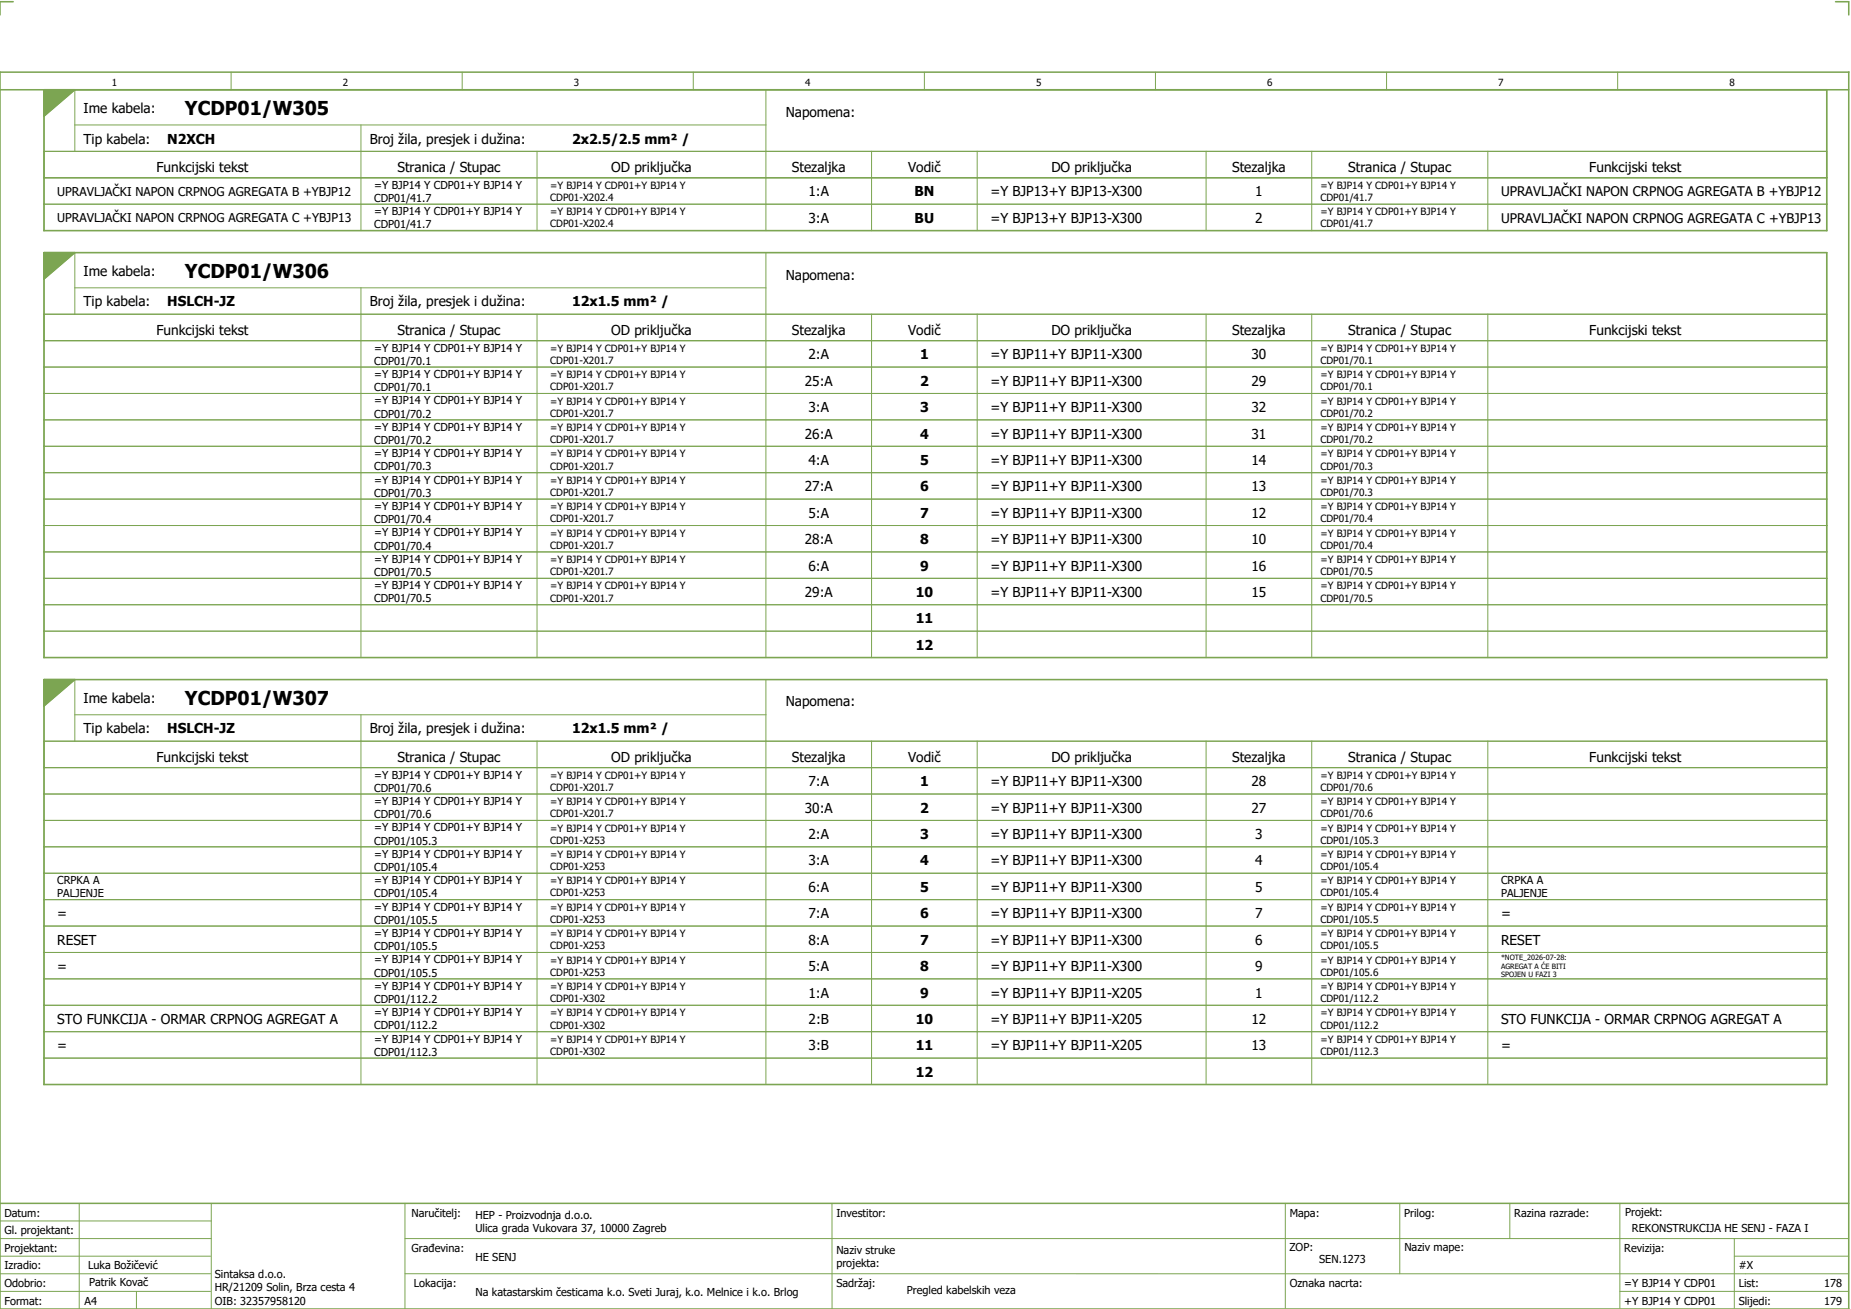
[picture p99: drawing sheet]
<svg xmlns="http://www.w3.org/2000/svg" width="421mm" height="297mm" viewBox="0 0 421 297" stroke-linecap="round" stroke-linejoin="round" font-family="sans-serif">
<defs><g id="words">
<g font-size="4.3">
<text x="42" y="26.1">YCDP01/W305</text>
<text x="42" y="63.1">YCDP01/W306</text>
<text x="42" y="160.1">YCDP01/W307</text>
</g>
<g font-size="3.1">
<text x="19" y="25.6">Ime kabela:</text>
<text x="178.5" y="26.5">Napomena:</text>
<text x="19" y="32.6">Tip kabela:</text>
<text x="38" y="32.6">N2XCH</text>
<text x="84" y="32.6">Broj žila, presjek i dužina:</text>
<text x="130" y="32.6">2x2.5/2.5 mm² /</text>
<text x="35.6" y="39.1">Funkcijski tekst</text>
<text x="90.3" y="39.1">Stranica / Stupac</text>
<text x="138.9" y="39.1">OD priključka</text>
<text x="179.9" y="39.1">Stezaljka</text>
<text x="206.3" y="39.1">Vodič</text>
<text x="238.9" y="39.1">DO priključka</text>
<text x="279.9" y="39.1">Stezaljka</text>
<text x="306.3" y="39.1">Stranica / Stupac</text>
<text x="361.1" y="39.1">Funkcijski tekst</text>
<text x="183.7" y="44.6">1:A</text>
<text x="207.7" y="44.6">BN</text>
<text x="225" y="44.6">=Y BJP13+Y BJP13-X300</text>
<text x="285.2" y="44.6">1</text>
<text x="183.7" y="50.6">3:A</text>
<text x="207.8" y="50.6">BU</text>
<text x="225" y="50.6">=Y BJP13+Y BJP13-X300</text>
<text x="285.2" y="50.6">2</text>
<text x="19" y="62.6">Ime kabela:</text>
<text x="178.5" y="63.5">Napomena:</text>
<text x="19" y="69.6">Tip kabela:</text>
<text x="38" y="69.6">HSLCH-JZ</text>
<text x="84" y="69.6">Broj žila, presjek i dužina:</text>
<text x="130" y="69.6">12x1.5 mm² /</text>
<text x="35.6" y="76.1">Funkcijski tekst</text>
<text x="90.3" y="76.1">Stranica / Stupac</text>
<text x="138.9" y="76.1">OD priključka</text>
<text x="179.9" y="76.1">Stezaljka</text>
<text x="206.3" y="76.1">Vodič</text>
<text x="238.9" y="76.1">DO priključka</text>
<text x="279.9" y="76.1">Stezaljka</text>
<text x="306.3" y="76.1">Stranica / Stupac</text>
<text x="361.1" y="76.1">Funkcijski tekst</text>
<text x="183.7" y="81.6">2:A</text>
<text x="209" y="81.6">1</text>
<text x="225" y="81.6">=Y BJP11+Y BJP11-X300</text>
<text x="284.3" y="81.6">30</text>
<text x="182.8" y="87.6">25:A</text>
<text x="209" y="87.6">2</text>
<text x="225" y="87.6">=Y BJP11+Y BJP11-X300</text>
<text x="284.3" y="87.6">29</text>
<text x="183.7" y="93.6">3:A</text>
<text x="209" y="93.6">3</text>
<text x="225" y="93.6">=Y BJP11+Y BJP11-X300</text>
<text x="284.3" y="93.6">32</text>
<text x="182.8" y="99.6">26:A</text>
<text x="209" y="99.6">4</text>
<text x="225" y="99.6">=Y BJP11+Y BJP11-X300</text>
<text x="284.3" y="99.6">31</text>
<text x="183.7" y="105.6">4:A</text>
<text x="209" y="105.6">5</text>
<text x="225" y="105.6">=Y BJP11+Y BJP11-X300</text>
<text x="284.3" y="105.6">14</text>
<text x="182.8" y="111.6">27:A</text>
<text x="209" y="111.6">6</text>
<text x="225" y="111.6">=Y BJP11+Y BJP11-X300</text>
<text x="284.3" y="111.6">13</text>
<text x="183.7" y="117.6">5:A</text>
<text x="209" y="117.6">7</text>
<text x="225" y="117.6">=Y BJP11+Y BJP11-X300</text>
<text x="284.3" y="117.6">12</text>
<text x="182.8" y="123.6">28:A</text>
<text x="209" y="123.6">8</text>
<text x="225" y="123.6">=Y BJP11+Y BJP11-X300</text>
<text x="284.3" y="123.6">10</text>
<text x="183.7" y="129.6">6:A</text>
<text x="209" y="129.6">9</text>
<text x="225" y="129.6">=Y BJP11+Y BJP11-X300</text>
<text x="284.3" y="129.6">16</text>
<text x="182.8" y="135.6">29:A</text>
<text x="208" y="135.6">10</text>
<text x="225" y="135.6">=Y BJP11+Y BJP11-X300</text>
<text x="284.3" y="135.6">15</text>
<text x="208" y="141.6">11</text>
<text x="208" y="147.6">12</text>
<text x="19" y="159.6">Ime kabela:</text>
<text x="178.5" y="160.5">Napomena:</text>
<text x="19" y="166.6">Tip kabela:</text>
<text x="38" y="166.6">HSLCH-JZ</text>
<text x="84" y="166.6">Broj žila, presjek i dužina:</text>
<text x="130" y="166.6">12x1.5 mm² /</text>
<text x="35.6" y="173.1">Funkcijski tekst</text>
<text x="90.3" y="173.1">Stranica / Stupac</text>
<text x="138.9" y="173.1">OD priključka</text>
<text x="179.9" y="173.1">Stezaljka</text>
<text x="206.3" y="173.1">Vodič</text>
<text x="238.9" y="173.1">DO priključka</text>
<text x="279.9" y="173.1">Stezaljka</text>
<text x="306.3" y="173.1">Stranica / Stupac</text>
<text x="361.1" y="173.1">Funkcijski tekst</text>
<text x="183.7" y="178.6">7:A</text>
<text x="209" y="178.6">1</text>
<text x="225" y="178.6">=Y BJP11+Y BJP11-X300</text>
<text x="284.3" y="178.6">28</text>
<text x="182.8" y="184.6">30:A</text>
<text x="209" y="184.6">2</text>
<text x="225" y="184.6">=Y BJP11+Y BJP11-X300</text>
<text x="284.3" y="184.6">27</text>
<text x="183.7" y="190.6">2:A</text>
<text x="209" y="190.6">3</text>
<text x="225" y="190.6">=Y BJP11+Y BJP11-X300</text>
<text x="285.2" y="190.6">3</text>
<text x="183.7" y="196.6">3:A</text>
<text x="209" y="196.6">4</text>
<text x="225" y="196.6">=Y BJP11+Y BJP11-X300</text>
<text x="285.2" y="196.6">4</text>
<text x="183.7" y="202.6">6:A</text>
<text x="209" y="202.6">5</text>
<text x="225" y="202.6">=Y BJP11+Y BJP11-X300</text>
<text x="285.2" y="202.6">5</text>
<text x="13" y="208.6">=</text>
<text x="183.7" y="208.6">7:A</text>
<text x="209" y="208.6">6</text>
<text x="225" y="208.6">=Y BJP11+Y BJP11-X300</text>
<text x="285.2" y="208.6">7</text>
<text x="341" y="208.6">=</text>
<text x="13" y="214.6">RESET</text>
<text x="183.7" y="214.6">8:A</text>
<text x="209" y="214.6">7</text>
<text x="225" y="214.6">=Y BJP11+Y BJP11-X300</text>
<text x="285.2" y="214.6">6</text>
<text x="341" y="214.6">RESET</text>
<text x="13" y="220.6">=</text>
<text x="183.7" y="220.6">5:A</text>
<text x="209" y="220.6">8</text>
<text x="225" y="220.6">=Y BJP11+Y BJP11-X300</text>
<text x="285.2" y="220.6">9</text>
<text x="183.7" y="226.6">1:A</text>
<text x="209" y="226.6">9</text>
<text x="225" y="226.6">=Y BJP11+Y BJP11-X205</text>
<text x="285.2" y="226.6">1</text>
<text x="13" y="232.6">STO FUNKCIJA - ORMAR CRPNOG AGREGAT A</text>
<text x="183.7" y="232.6">2:B</text>
<text x="208" y="232.6">10</text>
<text x="225" y="232.6">=Y BJP11+Y BJP11-X205</text>
<text x="284.3" y="232.6">12</text>
<text x="341" y="232.6">STO FUNKCIJA - ORMAR CRPNOG AGREGAT A</text>
<text x="13" y="238.6">=</text>
<text x="183.7" y="238.6">3:B</text>
<text x="208" y="238.6">11</text>
<text x="225" y="238.6">=Y BJP11+Y BJP11-X205</text>
<text x="284.3" y="238.6">13</text>
<text x="341" y="238.6">=</text>
<text x="208" y="244.6">12</text>
</g>
<g font-size="3">
<text x="341" y="44.6">UPRAVLJAČKI NAPON CRPNOG AGREGATA B +YBJP12</text>
<text x="341" y="50.6">UPRAVLJAČKI NAPON CRPNOG AGREGATA C +YBJP13</text>
</g>
<g font-size="2.8">
<text x="13" y="44.5">UPRAVLJAČKI NAPON CRPNOG AGREGATA B +YBJP12</text>
<text x="13" y="50.5">UPRAVLJAČKI NAPON CRPNOG AGREGATA C +YBJP13</text>
</g>
<g font-size="2.5">
<text x="85" y="42.9">=Y BJP14 Y CDP01+Y BJP14 Y</text>
<text x="85" y="45.9">CDP01/41.7</text>
<text x="85" y="48.9">=Y BJP14 Y CDP01+Y BJP14 Y</text>
<text x="85" y="51.9">CDP01/41.7</text>
<text x="85" y="79.9">=Y BJP14 Y CDP01+Y BJP14 Y</text>
<text x="85" y="82.9">CDP01/70.1</text>
<text x="85" y="85.9">=Y BJP14 Y CDP01+Y BJP14 Y</text>
<text x="85" y="88.9">CDP01/70.1</text>
<text x="85" y="91.9">=Y BJP14 Y CDP01+Y BJP14 Y</text>
<text x="85" y="94.9">CDP01/70.2</text>
<text x="85" y="97.9">=Y BJP14 Y CDP01+Y BJP14 Y</text>
<text x="85" y="100.9">CDP01/70.2</text>
<text x="85" y="103.9">=Y BJP14 Y CDP01+Y BJP14 Y</text>
<text x="85" y="106.9">CDP01/70.3</text>
<text x="85" y="109.9">=Y BJP14 Y CDP01+Y BJP14 Y</text>
<text x="85" y="112.9">CDP01/70.3</text>
<text x="85" y="115.9">=Y BJP14 Y CDP01+Y BJP14 Y</text>
<text x="85" y="118.9">CDP01/70.4</text>
<text x="85" y="121.9">=Y BJP14 Y CDP01+Y BJP14 Y</text>
<text x="85" y="124.9">CDP01/70.4</text>
<text x="85" y="127.9">=Y BJP14 Y CDP01+Y BJP14 Y</text>
<text x="85" y="130.9">CDP01/70.5</text>
<text x="85" y="133.9">=Y BJP14 Y CDP01+Y BJP14 Y</text>
<text x="85" y="136.9">CDP01/70.5</text>
<text x="85" y="176.9">=Y BJP14 Y CDP01+Y BJP14 Y</text>
<text x="85" y="179.9">CDP01/70.6</text>
<text x="85" y="182.9">=Y BJP14 Y CDP01+Y BJP14 Y</text>
<text x="85" y="185.9">CDP01/70.6</text>
<text x="85" y="188.9">=Y BJP14 Y CDP01+Y BJP14 Y</text>
<text x="85" y="191.9">CDP01/105.3</text>
<text x="85" y="194.9">=Y BJP14 Y CDP01+Y BJP14 Y</text>
<text x="85" y="197.9">CDP01/105.4</text>
<text x="13" y="200.9">CRPKA A</text>
<text x="13" y="203.9">PALJENJE</text>
<text x="85" y="200.9">=Y BJP14 Y CDP01+Y BJP14 Y</text>
<text x="85" y="203.9">CDP01/105.4</text>
<text x="341" y="200.9">CRPKA A</text>
<text x="341" y="203.9">PALJENJE</text>
<text x="85" y="206.9">=Y BJP14 Y CDP01+Y BJP14 Y</text>
<text x="85" y="209.9">CDP01/105.5</text>
<text x="85" y="212.9">=Y BJP14 Y CDP01+Y BJP14 Y</text>
<text x="85" y="215.9">CDP01/105.5</text>
<text x="85" y="218.9">=Y BJP14 Y CDP01+Y BJP14 Y</text>
<text x="85" y="221.9">CDP01/105.5</text>
<text x="85" y="224.9">=Y BJP14 Y CDP01+Y BJP14 Y</text>
<text x="85" y="227.9">CDP01/112.2</text>
<text x="85" y="230.9">=Y BJP14 Y CDP01+Y BJP14 Y</text>
<text x="85" y="233.9">CDP01/112.2</text>
<text x="85" y="236.9">=Y BJP14 Y CDP01+Y BJP14 Y</text>
<text x="85" y="239.9">CDP01/112.3</text>
<text x="1" y="276.4">Datum:</text>
<text x="1" y="280.4">Gl. projektant:</text>
<text x="93.5" y="276.4">Naručitelj:</text>
<text x="108" y="276.9">HEP - Proizvodnja d.o.o.</text>
<text x="108" y="279.9">Ulica grada Vukovara 37, 10000 Zagreb</text>
<text x="190" y="276.4">Investitor:</text>
<text x="293" y="276.4">Mapa:</text>
<text x="319" y="276.4">Prilog:</text>
<text x="344" y="276.4">Razina razrade:</text>
<text x="369.2" y="276.3">Projekt:</text>
<text x="370.8" y="279.9">REKONSTRUKCIJA HE SENJ - FAZA I</text>
<text x="1" y="284.4">Projektant:</text>
<text x="93.5" y="284.4">Građevina:</text>
<text x="108" y="286.4">HE SENJ</text>
<text x="190" y="284.9">Naziv struke</text>
<text x="190" y="287.9">projekta:</text>
<text x="293" y="284.3">ZOP:</text>
<text x="299.7" y="286.9">SEN.1273</text>
<text x="319" y="284.3">Naziv mape:</text>
<text x="369" y="284.4">Revizija:</text>
<text x="1" y="288.4">Izradio:</text>
<text x="1" y="292.4">Odobrio:</text>
<text x="20" y="288.4">Luka Božičević</text>
<text x="20.2" y="292.3">Patrik Kovač</text>
<text x="48.8" y="290.4">Sintaksa d.o.o.</text>
<text x="48.8" y="293.4">HR/21209 Solin, Brza cesta 4</text>
<text x="94" y="292.4">Lokacija:</text>
<text x="190" y="292.4">Sadržaj:</text>
<text x="206" y="293.9">Pregled kabelskih veza</text>
<text x="293" y="292.4">Oznaka nacrta:</text>
<text x="369" y="292.4">=Y BJP14 Y CDP01</text>
<text x="395" y="292.4">List:</text>
<text x="395" y="288.4">#X</text>
<text x="414.4" y="292.4">178</text>
<text x="1" y="296.4">Format:</text>
<text x="19.2" y="296.4">A4</text>
<text x="48.8" y="296.4">OIB: 32357958120</text>
<text x="108" y="294.4">Na katastarskim česticama k.o. Sveti Juraj, k.o. Melnice i k.o. Brlog</text>
<text x="369" y="296.4">+Y BJP14 Y CDP01</text>
<text x="395" y="296.4">Slijedi:</text>
<text x="414.4" y="296.4">179</text>
</g>
<g font-size="2.3">
<text x="125" y="42.9">=Y BJP14 Y CDP01+Y BJP14 Y</text>
<text x="125" y="45.7">CDP01-X202.4</text>
<text x="300" y="42.9">=Y BJP14 Y CDP01+Y BJP14 Y</text>
<text x="300" y="45.7">CDP01/41.7</text>
<text x="125" y="48.9">=Y BJP14 Y CDP01+Y BJP14 Y</text>
<text x="125" y="51.7">CDP01-X202.4</text>
<text x="300" y="48.9">=Y BJP14 Y CDP01+Y BJP14 Y</text>
<text x="300" y="51.7">CDP01/41.7</text>
<text x="125" y="79.9">=Y BJP14 Y CDP01+Y BJP14 Y</text>
<text x="125" y="82.7">CDP01-X201.7</text>
<text x="300" y="79.9">=Y BJP14 Y CDP01+Y BJP14 Y</text>
<text x="300" y="82.7">CDP01/70.1</text>
<text x="125" y="85.9">=Y BJP14 Y CDP01+Y BJP14 Y</text>
<text x="125" y="88.7">CDP01-X201.7</text>
<text x="300" y="85.9">=Y BJP14 Y CDP01+Y BJP14 Y</text>
<text x="300" y="88.7">CDP01/70.1</text>
<text x="125" y="91.9">=Y BJP14 Y CDP01+Y BJP14 Y</text>
<text x="125" y="94.7">CDP01-X201.7</text>
<text x="300" y="91.9">=Y BJP14 Y CDP01+Y BJP14 Y</text>
<text x="300" y="94.7">CDP01/70.2</text>
<text x="125" y="97.9">=Y BJP14 Y CDP01+Y BJP14 Y</text>
<text x="125" y="100.7">CDP01-X201.7</text>
<text x="300" y="97.9">=Y BJP14 Y CDP01+Y BJP14 Y</text>
<text x="300" y="100.7">CDP01/70.2</text>
<text x="125" y="103.9">=Y BJP14 Y CDP01+Y BJP14 Y</text>
<text x="125" y="106.7">CDP01-X201.7</text>
<text x="300" y="103.9">=Y BJP14 Y CDP01+Y BJP14 Y</text>
<text x="300" y="106.7">CDP01/70.3</text>
<text x="125" y="109.9">=Y BJP14 Y CDP01+Y BJP14 Y</text>
<text x="125" y="112.7">CDP01-X201.7</text>
<text x="300" y="109.9">=Y BJP14 Y CDP01+Y BJP14 Y</text>
<text x="300" y="112.7">CDP01/70.3</text>
<text x="125" y="115.9">=Y BJP14 Y CDP01+Y BJP14 Y</text>
<text x="125" y="118.7">CDP01-X201.7</text>
<text x="300" y="115.9">=Y BJP14 Y CDP01+Y BJP14 Y</text>
<text x="300" y="118.7">CDP01/70.4</text>
<text x="125" y="121.9">=Y BJP14 Y CDP01+Y BJP14 Y</text>
<text x="125" y="124.7">CDP01-X201.7</text>
<text x="300" y="121.9">=Y BJP14 Y CDP01+Y BJP14 Y</text>
<text x="300" y="124.7">CDP01/70.4</text>
<text x="125" y="127.9">=Y BJP14 Y CDP01+Y BJP14 Y</text>
<text x="125" y="130.7">CDP01-X201.7</text>
<text x="300" y="127.9">=Y BJP14 Y CDP01+Y BJP14 Y</text>
<text x="300" y="130.7">CDP01/70.5</text>
<text x="125" y="133.9">=Y BJP14 Y CDP01+Y BJP14 Y</text>
<text x="125" y="136.7">CDP01-X201.7</text>
<text x="300" y="133.9">=Y BJP14 Y CDP01+Y BJP14 Y</text>
<text x="300" y="136.7">CDP01/70.5</text>
<text x="125" y="176.9">=Y BJP14 Y CDP01+Y BJP14 Y</text>
<text x="125" y="179.7">CDP01-X201.7</text>
<text x="300" y="176.9">=Y BJP14 Y CDP01+Y BJP14 Y</text>
<text x="300" y="179.7">CDP01/70.6</text>
<text x="125" y="182.9">=Y BJP14 Y CDP01+Y BJP14 Y</text>
<text x="125" y="185.7">CDP01-X201.7</text>
<text x="300" y="182.9">=Y BJP14 Y CDP01+Y BJP14 Y</text>
<text x="300" y="185.7">CDP01/70.6</text>
<text x="125" y="188.9">=Y BJP14 Y CDP01+Y BJP14 Y</text>
<text x="125" y="191.7">CDP01-X253</text>
<text x="300" y="188.9">=Y BJP14 Y CDP01+Y BJP14 Y</text>
<text x="300" y="191.7">CDP01/105.3</text>
<text x="125" y="194.9">=Y BJP14 Y CDP01+Y BJP14 Y</text>
<text x="125" y="197.7">CDP01-X253</text>
<text x="300" y="194.9">=Y BJP14 Y CDP01+Y BJP14 Y</text>
<text x="300" y="197.7">CDP01/105.4</text>
<text x="125" y="200.9">=Y BJP14 Y CDP01+Y BJP14 Y</text>
<text x="125" y="203.7">CDP01-X253</text>
<text x="300" y="200.9">=Y BJP14 Y CDP01+Y BJP14 Y</text>
<text x="300" y="203.7">CDP01/105.4</text>
<text x="125" y="206.9">=Y BJP14 Y CDP01+Y BJP14 Y</text>
<text x="125" y="209.7">CDP01-X253</text>
<text x="300" y="206.9">=Y BJP14 Y CDP01+Y BJP14 Y</text>
<text x="300" y="209.7">CDP01/105.5</text>
<text x="125" y="212.9">=Y BJP14 Y CDP01+Y BJP14 Y</text>
<text x="125" y="215.7">CDP01-X253</text>
<text x="300" y="212.9">=Y BJP14 Y CDP01+Y BJP14 Y</text>
<text x="300" y="215.7">CDP01/105.5</text>
<text x="125" y="218.9">=Y BJP14 Y CDP01+Y BJP14 Y</text>
<text x="125" y="221.7">CDP01-X253</text>
<text x="300" y="218.9">=Y BJP14 Y CDP01+Y BJP14 Y</text>
<text x="300" y="221.7">CDP01/105.6</text>
<text x="125" y="224.9">=Y BJP14 Y CDP01+Y BJP14 Y</text>
<text x="125" y="227.7">CDP01-X302</text>
<text x="300" y="224.9">=Y BJP14 Y CDP01+Y BJP14 Y</text>
<text x="300" y="227.7">CDP01/112.2</text>
<text x="125" y="230.9">=Y BJP14 Y CDP01+Y BJP14 Y</text>
<text x="125" y="233.7">CDP01-X302</text>
<text x="300" y="230.9">=Y BJP14 Y CDP01+Y BJP14 Y</text>
<text x="300" y="233.7">CDP01/112.2</text>
<text x="125" y="236.9">=Y BJP14 Y CDP01+Y BJP14 Y</text>
<text x="125" y="239.7">CDP01-X302</text>
<text x="300" y="236.9">=Y BJP14 Y CDP01+Y BJP14 Y</text>
<text x="300" y="239.7">CDP01/112.3</text>
</g>
<g font-size="2.2">
<text x="25.4" y="19.4">1</text>
<text x="77.9" y="19.4">2</text>
<text x="130.4" y="19.4">3</text>
<text x="182.9" y="19.4">4</text>
<text x="235.4" y="19.4">5</text>
<text x="287.9" y="19.4">6</text>
<text x="340.4" y="19.4">7</text>
<text x="392.9" y="19.4">8</text>
</g>
<g font-size="1.7">
<text x="341" y="218.1">*NOTE_2026-07-28:</text>
<text x="341" y="220">AGREGAT A ĆE BITI</text>
<text x="341" y="222">SPOJEN U FAZI 3</text>
</g>
</g></defs>
<path d="M0 16.4h420v281h-420zM3 .4h-3v3M417 .4h3v3M0 20.4h420M10 20.4v32h405v-32M17 20.4l-7 6M10 57.4h405v92h-405zM17 57.4l-7 6M10 154.4h405v92h-405zM17 154.4l-7 6M0 273.4h420" fill="none" stroke="#7ca552" stroke-width=".35"/>
<g fill="none" stroke="#7ca552" stroke-width=".23">
<path d="M52.5 16.4v4M105 16.4v4M157.5 16.4v4M210 16.4v4M262.5 16.4v4M315 16.4v4M367.5 16.4v4M10 34.4h405M10 20.4h405v32h-405zM17 28.4h157M17 20.4v14M82 28.4v12"/>
<path d="M122 34.4v6M174 20.4v20M198 34.4v6M222 34.4v6M274 34.4v6M298 34.4v6M338 34.4v6M10 40.4h405M10 57.4h405v92h-405zM10 46.4h405M17 57.4v14M82 40.5v5.9"/>
<path d="M82 46.5v5.9M122 40.5v5.9M122 46.5v5.9M174 40.5v5.9M174 46.5v5.9M174 57.4v20M198 40.5v5.9M198 46.5v5.9M222 40.5v5.9M222 46.5v5.9M274 40.5v5.9M274 46.5v5.9"/>
<path d="M298 40.5v5.9M298 46.5v5.9M338 40.5v5.9M338 46.5v5.9M10 71.4h405M10 77.4h405M17 65.4h157M82 65.4v12M82 77.5v5.9M122 71.4v6M122 77.5v5.9M174 77.5v5.9"/>
<path d="M198 71.4v6M198 77.5v5.9M222 71.4v6M222 77.5v5.9M274 71.4v6M274 77.5v5.9M298 71.4v6M298 77.5v5.9M338 71.4v6M338 77.5v5.9M10 83.4h405M10 89.4h405"/>
<path d="M10 95.4h405M82 83.5v5.9M82 89.5v5.9M82 95.5v5.9M122 83.5v5.9M122 89.5v5.9M122 95.5v5.9M174 83.5v5.9M174 89.5v5.9M174 95.5v5.9M198 83.5v5.9M198 89.5v5.9"/>
<path d="M198 95.5v5.9M222 83.5v5.9M222 89.5v5.9M222 95.5v5.9M274 83.5v5.9M274 89.5v5.9M274 95.5v5.9M298 83.5v5.9M298 89.5v5.9M298 95.5v5.9M338 83.5v5.9M338 89.5v5.9"/>
<path d="M338 95.5v5.9M10 101.4h405M10 107.4h405M10 113.4h405M10 119.4h405M82 101.5v5.9M82 107.5v5.9M82 113.5v5.9M82 119.5v5.9M122 101.5v5.9M122 107.5v5.9M122 113.5v5.9"/>
<path d="M122 119.5v5.9M174 101.5v5.9M174 107.5v5.9M174 113.5v5.9M174 119.5v5.9M198 101.5v5.9M198 107.5v5.9M198 113.5v5.9M198 119.5v5.9M222 101.5v5.9M222 107.5v5.9M222 113.5v5.9"/>
<path d="M222 119.5v5.9M274 101.5v5.9M274 107.5v5.9M274 113.5v5.9M274 119.5v5.9M298 101.5v5.9M298 107.5v5.9M298 113.5v5.9M298 119.5v5.9M338 101.5v5.9M338 107.5v5.9M338 113.5v5.9"/>
<path d="M338 119.5v5.9M10 125.4h405M10 131.4h405M10 137.4h405M82 125.5v5.9M82 131.5v5.9M82 137.5v5.9M122 125.5v5.9M122 131.5v5.9M122 137.5v5.9M174 125.5v5.9M174 131.5v5.9"/>
<path d="M174 137.5v5.9M198 125.5v5.9M198 131.5v5.9M198 137.5v5.9M222 125.5v5.9M222 131.5v5.9M222 137.5v5.9M274 125.5v5.9M274 131.5v5.9M274 137.5v5.9M298 125.5v5.9M298 131.5v5.9"/>
<path d="M298 137.5v5.9M338 125.5v5.9M338 131.5v5.9M338 137.5v5.9M10 154.4h405v92h-405zM10 143.4h405M17 154.4v14M82 143.5v5.9M122 143.5v5.9M174 143.5v5.9M174 154.4v20M198 143.5v5.9"/>
<path d="M222 143.5v5.9M274 143.5v5.9M298 143.5v5.9M338 143.5v5.9M10 168.4h405M10 174.4h405M17 162.4h157M82 162.4v12M82 174.5v5.9M122 168.4v6M122 174.5v5.9M174 174.5v5.9"/>
<path d="M198 168.4v6M198 174.5v5.9M222 168.4v6M222 174.5v5.9M274 168.4v6M274 174.5v5.9M298 168.4v6M298 174.5v5.9M338 168.4v6M338 174.5v5.9M10 180.4h405M10 186.4h405"/>
<path d="M10 192.4h405M10 198.4h405M82 180.5v5.9M82 186.5v5.9M82 192.5v5.9M82 198.5v5.9M122 180.5v5.9M122 186.5v5.9M122 192.5v5.9M122 198.5v5.9M174 180.5v5.9M174 186.5v5.9"/>
<path d="M174 192.5v5.9M174 198.5v5.9M198 180.5v5.9M198 186.5v5.9M198 192.5v5.9M198 198.5v5.9M222 180.5v5.9M222 186.5v5.9M222 192.5v5.9M222 198.5v5.9M274 180.5v5.9M274 186.5v5.9"/>
<path d="M274 192.5v5.9M274 198.5v5.9M298 180.5v5.9M298 186.5v5.9M298 192.5v5.9M298 198.5v5.9M338 180.5v5.9M338 186.5v5.9M338 192.5v5.9M338 198.5v5.9M10 204.4h405M10 210.4h405"/>
<path d="M10 216.4h405M82 204.5v5.9M82 210.5v5.9M82 216.5v5.9M122 204.5v5.9M122 210.5v5.9M122 216.5v5.9M174 204.5v5.9M174 210.5v5.9M174 216.5v5.9M198 204.5v5.9M198 210.5v5.9"/>
<path d="M198 216.5v5.9M222 204.5v5.9M222 210.5v5.9M222 216.5v5.9M274 204.5v5.9M274 210.5v5.9M274 216.5v5.9M298 204.5v5.9M298 210.5v5.9M298 216.5v5.9M338 204.5v5.9M338 210.5v5.9"/>
<path d="M338 216.5v5.9M10 222.4h405M10 228.4h405M10 234.4h405M82 222.5v5.9M82 228.5v5.9M82 234.5v5.9M122 222.5v5.9M122 228.5v5.9M122 234.5v5.9M174 222.5v5.9M174 228.5v5.9"/>
<path d="M174 234.5v5.9M198 222.5v5.9M198 228.5v5.9M198 234.5v5.9M222 222.5v5.9M222 228.5v5.9M222 234.5v5.9M274 222.5v5.9M274 228.5v5.9M274 234.5v5.9M298 222.5v5.9M298 228.5v5.9"/>
<path d="M298 234.5v5.9M338 222.5v5.9M338 228.5v5.9M338 234.5v5.9M10 240.4h405M82 240.5v5.9M122 240.5v5.9M174 240.5v5.9M198 240.5v5.9M222 240.5v5.9M274 240.5v5.9M298 240.5v5.9"/>
<path d="M338 240.5v5.9M0 277.4h48M18 273.4v24M48 273.4v24M92 273.4v24M189 273.4v24M292 273.4v23.8M318 273.4v16M343 273.4v8M368 273.4v23.8M0 281.4h48M0 285.4h47.8"/>
<path d="M0 293.4h47.8M31 293.4v4M47.8 289.4h-47.8M92 281.4h328M92 289.4h328M368 293.4h52M394 285.4h26M394 281.4v15.8"/>
</g>
<g fill="#7ca552" stroke="#7ca552" stroke-width=".23">
<path d="M10 20.4h7l-7 6z"/>
<path d="M10 57.4h7l-7 6z"/>
<path d="M10 154.4h7l-7 6z"/>
</g>
<path d="M10 34.4h405v6h-405zM10 71.4h405v6h-405zM10 168.4h405v6h-405z" fill="none" stroke="#7ca552" stroke-width=".25"/>
<use href="#words"/>
</svg>
